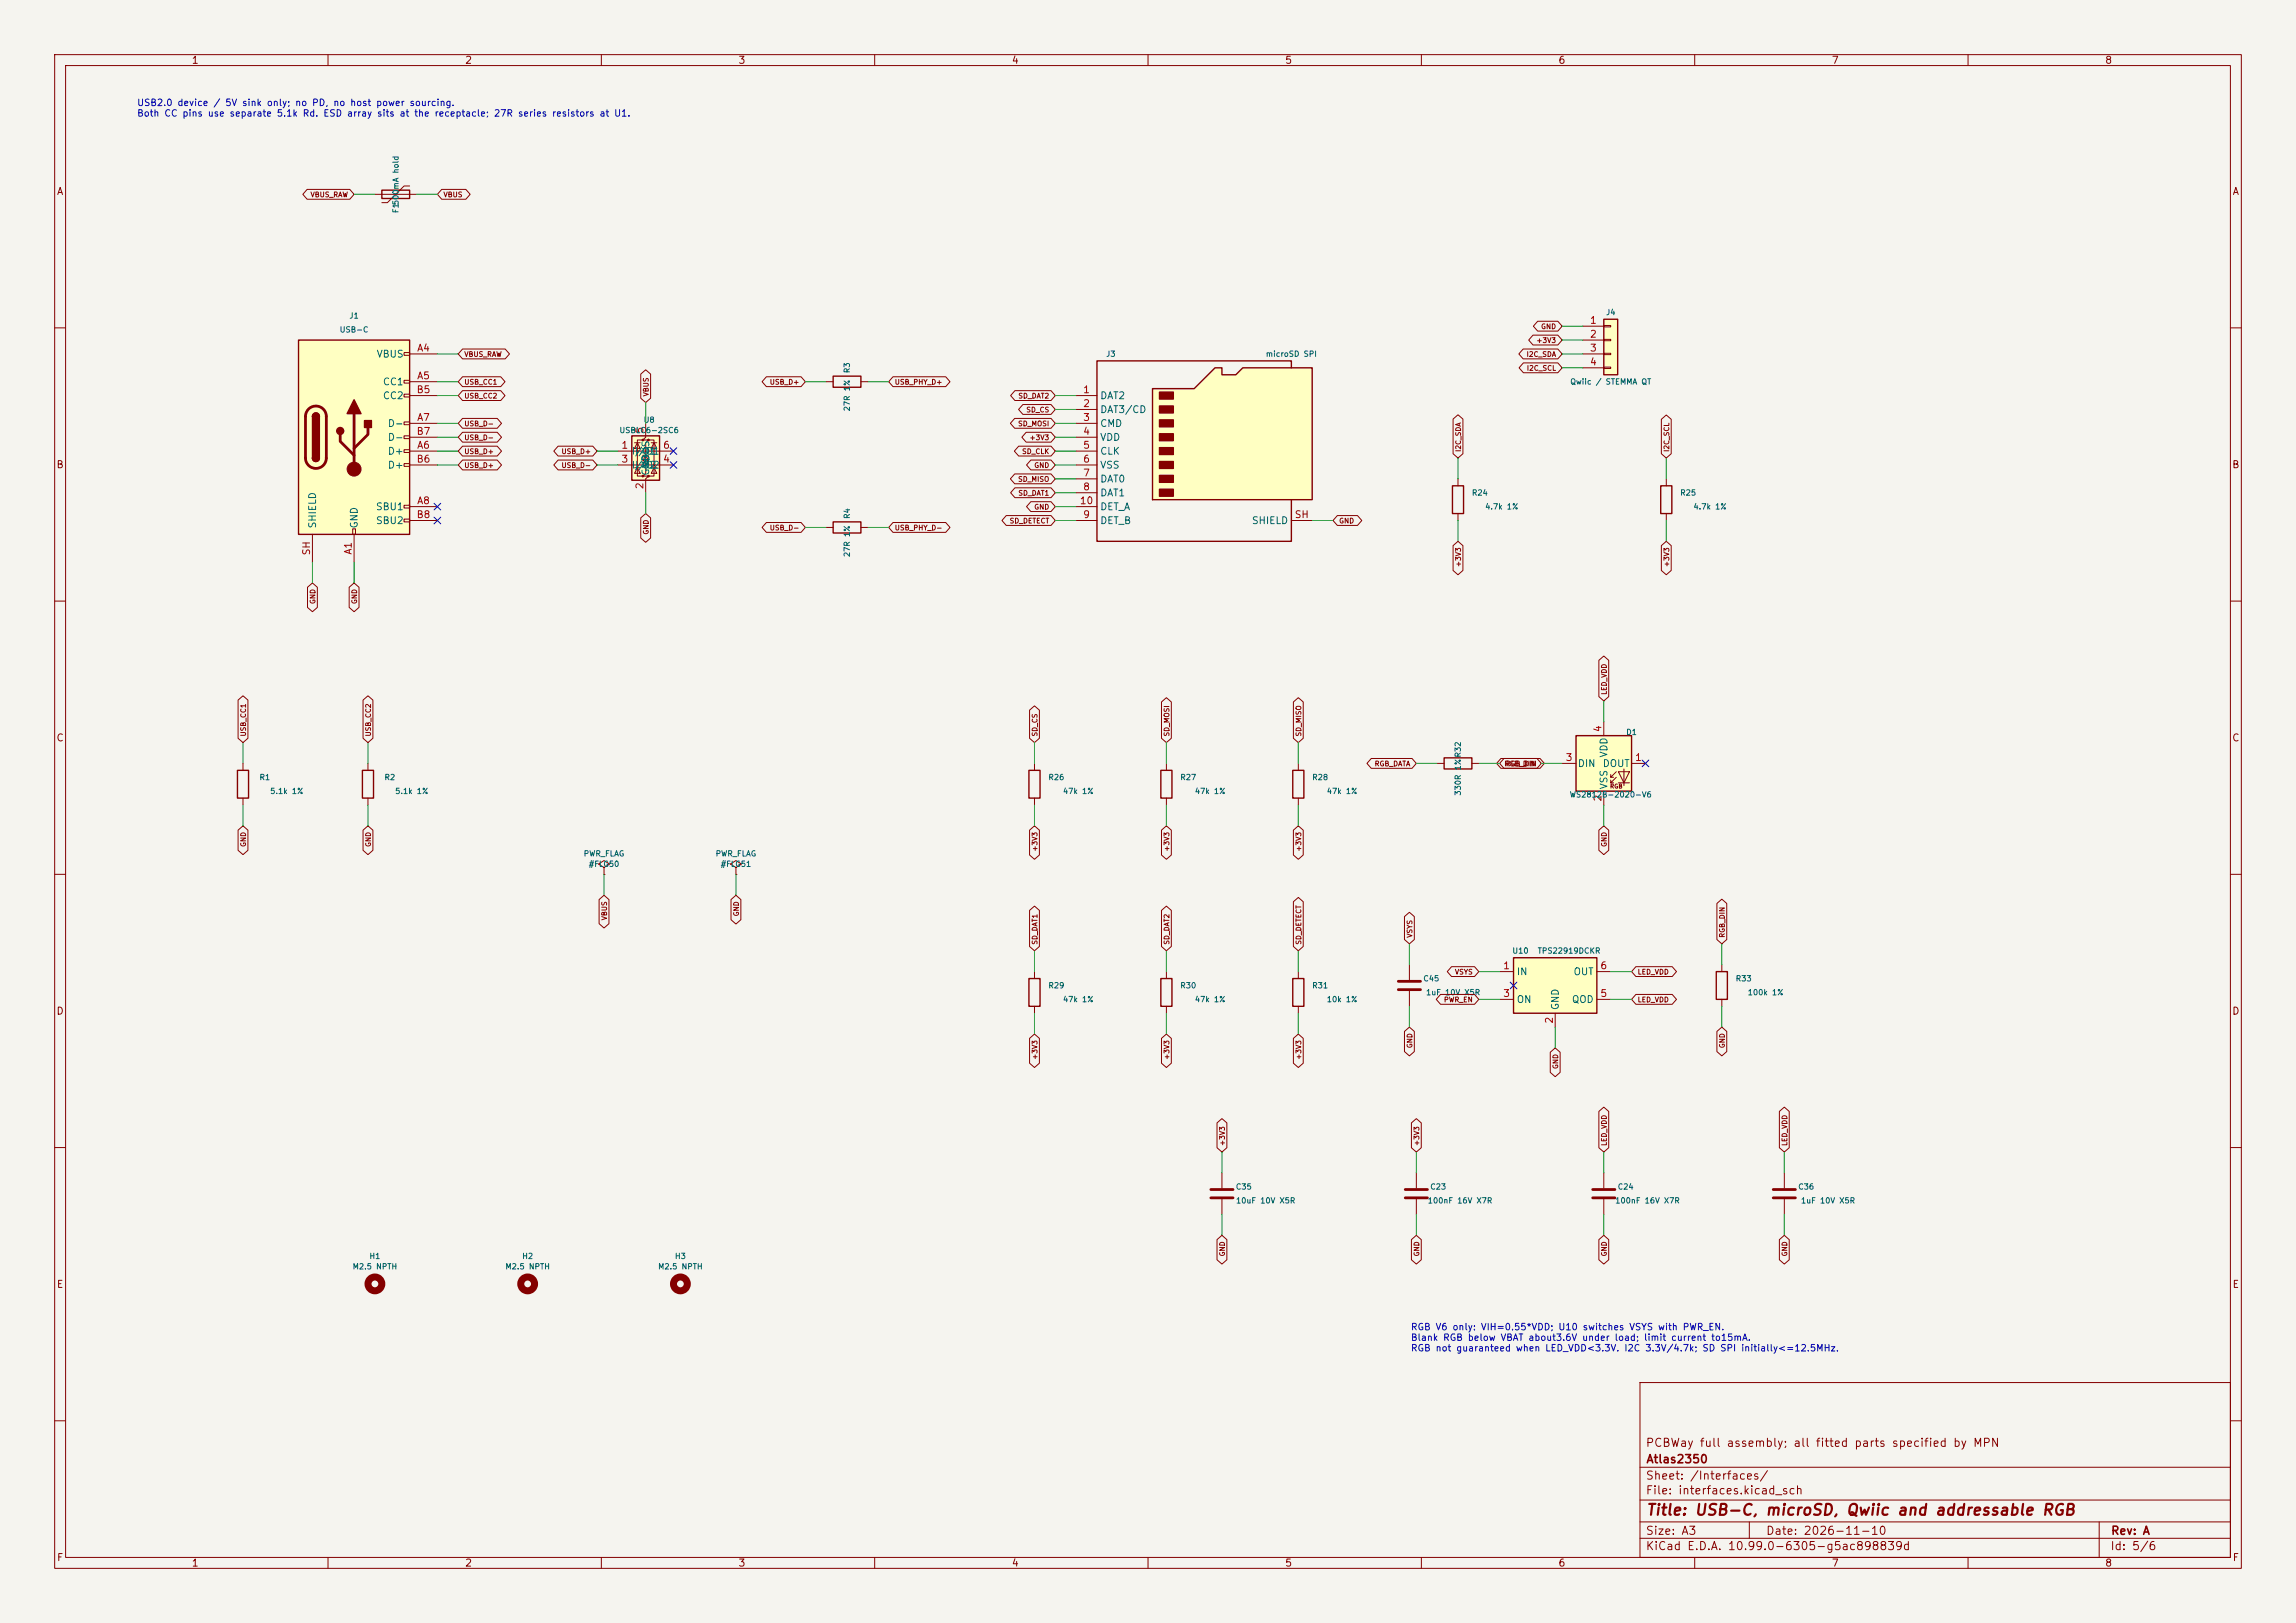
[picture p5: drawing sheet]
<svg xmlns="http://www.w3.org/2000/svg" width="420mm" height="297mm" viewBox="0 0 420 297" stroke-linecap="round" stroke-linejoin="round" font-family="sans-serif">
<defs><g id="words">
<text font-size="2" fill="#840000" x="301" y="277.8">Title: USB-C, microSD, Qwiic and addressable RGB</text>
<g font-size="1.5" fill="#840000">
<text x="300.9" y="265.1">PCBWay full assembly; all fitted parts specified by MPN</text>
<text x="301" y="268.1">Atlas2350</text>
<text x="300.9" y="273.8">File: interfaces.kicad_sch</text>
<text x="300.9" y="271.1">Sheet: /Interfaces/</text>
<text x="300.9" y="281.2">Size: A3</text>
<text x="322.9" y="281.2">Date: 2026-11-10</text>
<text x="386" y="281.2">Rev: A</text>
<text x="300.9" y="284">KiCad E.D.A. 10.99.0-6305-g5ac898839d</text>
<text x="385.9" y="284">Id: 5/6</text>
</g>
<g font-size="1.3" fill="#840000">
<text x="35" y="12">1</text>
<text x="85" y="12">2</text>
<text x="135" y="12">3</text>
<text x="185" y="12">4</text>
<text x="235" y="12">5</text>
<text x="285" y="12">6</text>
<text x="335" y="12">7</text>
<text x="385" y="12">8</text>
<text x="10.3" y="36">A</text>
<text x="408.3" y="36">A</text>
<text x="10.2" y="86">B</text>
<text x="408.2" y="86">B</text>
<text x="10.2" y="136">C</text>
<text x="408.2" y="136">C</text>
<text x="10.2" y="186">D</text>
<text x="408.2" y="186">D</text>
<text x="10.3" y="236">E</text>
<text x="408.3" y="236">E</text>
<text x="10.3" y="286">F</text>
<text x="35" y="287">1</text>
<text x="85" y="287">2</text>
<text x="135" y="287">3</text>
<text x="185" y="287">4</text>
<text x="235" y="287">5</text>
<text x="285" y="287">6</text>
<text x="335" y="287">7</text>
<text x="385" y="287">8</text>
<text x="408.3" y="286">F</text>
</g>
<g font-size="1.3" fill="#a90000">
<text x="290.7" y="59.6">1</text>
<text x="76.2" y="64.6">A4</text>
<text x="290.7" y="62.1">2</text>
<text x="290.7" y="64.6">3</text>
<text x="76.2" y="69.7">A5</text>
<text x="290.7" y="67.2">4</text>
<text x="76.1" y="72.3">B5</text>
<text x="76.2" y="77.3">A7</text>
<text x="198" y="72.3">1</text>
<text x="198" y="74.8">2</text>
<text x="198" y="77.3">3</text>
<text x="76.1" y="79.9">B7</text>
<text x="76.2" y="82.4">A6</text>
<text x="113.6" y="82.4">1</text>
<text x="118" y="79.5" transform="rotate(-90 118 79.5)">5</text>
<text x="121.2" y="82.4">6</text>
<text x="198" y="79.9">4</text>
<text x="198" y="82.4">5</text>
<text x="76.1" y="85">B6</text>
<text x="113.6" y="85">3</text>
<text x="118" y="89.6" transform="rotate(-90 118 89.6)">2</text>
<text x="121.2" y="85">4</text>
<text x="198" y="85">6</text>
<text x="198" y="87.5">7</text>
<text x="76.1" y="95.1">B8</text>
<text x="76.2" y="92.6">A8</text>
<text x="197.4" y="92.6">10</text>
<text x="198" y="90">8</text>
<text x="198" y="95.1">9</text>
<text x="236.7" y="95.1">SH</text>
<text x="57" y="101.7" transform="rotate(-90 57 101.7)">SH</text>
<text x="64.6" y="101.6" transform="rotate(-90 64.6 101.6)">A1</text>
<text x="293.2" y="134.1" transform="rotate(-90 293.2 134.1)">4</text>
<text x="286.3" y="139.6">3</text>
<text x="299" y="139.6">1</text>
<text x="293.2" y="146.8" transform="rotate(-90 293.2 146.8)">2</text>
<text x="274.9" y="177.7">1</text>
<text x="292.6" y="177.7">6</text>
<text x="274.9" y="182.7">3</text>
<text x="292.6" y="182.7">5</text>
<text x="284.3" y="187.4" transform="rotate(-90 284.3 187.4)">2</text>
</g>
<g font-size="1.3" fill="#006464">
<text x="68.8" y="65.7">VBUS</text>
<text x="69.9" y="70.8">CC1</text>
<text x="69.9" y="73.4">CC2</text>
<text x="201.1" y="73.4">DAT2</text>
<text x="201.1" y="75.9">DAT3/CD</text>
<text x="70.8" y="83.5">D+</text>
<text x="70.8" y="78.4">D-</text>
<text x="70.8" y="81">D-</text>
<text x="115.4" y="83.5">I/O1</text>
<text x="116.1" y="83.5">I/O1</text>
<text x="201.1" y="78.4">CMD</text>
<text x="201.1" y="81">VDD</text>
<text x="201.1" y="83.5">CLK</text>
<text x="70.8" y="86.1">D+</text>
<text x="116.1" y="86.1">I/O2</text>
<text x="119.1" y="87.1" transform="rotate(-90 119.1 87.1)">GND</text>
<text x="119.1" y="85.6" transform="rotate(-90 119.1 85.6)">VBUS</text>
<text x="201.1" y="86.1">VSS</text>
<text x="201.1" y="88.6">DAT0</text>
<text x="68.7" y="93.7">SBU1</text>
<text x="201.1" y="91.1">DAT1</text>
<text x="201.1" y="93.7">DET_A</text>
<text x="58.1" y="96.8" transform="rotate(-90 58.1 96.8)">SHIELD</text>
<text x="65.7" y="96.8" transform="rotate(-90 65.7 96.8)">GND</text>
<text x="68.7" y="96.2">SBU2</text>
<text x="201.1" y="96.2">DET_B</text>
<text x="228.9" y="96.2">SHIELD</text>
<text x="288.5" y="140.7">DIN</text>
<text x="293.1" y="140.7">DOUT</text>
<text x="294.3" y="138.7" transform="rotate(-90 294.3 138.7)">VDD</text>
<text x="294.3" y="144.6" transform="rotate(-90 294.3 144.6)">VSS</text>
<text x="277.3" y="178.8">IN</text>
<text x="287.7" y="178.8">OUT</text>
<text x="277.3" y="183.8">ON</text>
<text x="285.4" y="184.9" transform="rotate(-90 285.4 184.9)">GND</text>
<text x="287.4" y="183.8">QOD</text>
</g>
<g font-size="1.2" fill="#0000c2">
<text x="25" y="19.7">USB2.0 device / 5V sink only; no PD, no host power sourcing.</text>
<text x="25" y="21.6">Both CC pins use separate 5.1k Rd. ESD array sits at the receptacle; 27R series resistors at U1.</text>
<text x="258" y="243.7">RGB V6 only: VIH=0.55*VDD; U10 switches VSYS with PWR_EN.</text>
<text x="258" y="245.7">Blank RGB below VBAT about3.6V under load; limit current to15mA.</text>
<text x="258" y="247.6">RGB not guaranteed when LED_VDD&lt;3.3V. I2C 3.3V/4.7k; SD SPI initially&lt;=12.5MHz.</text>
</g>
<g font-size="1" fill="#006464">
<text x="73.1" y="39.1" transform="rotate(-90 73.1 39.1)">F1</text>
<text x="73.1" y="37.6" transform="rotate(-90 73.1 37.6)">500mA hold</text>
<text x="63.8" y="58.5">J1</text>
<text x="293.7" y="57.9">J4</text>
<text x="62.1" y="61.1">USB-C</text>
<text x="202.2" y="65.5">J3</text>
<text x="231.5" y="65.5">microSD SPI</text>
<text x="155.7" y="68.4" transform="rotate(-90 155.7 68.4)">R3</text>
<text x="287.1" y="70.6">Qwiic / STEMMA QT</text>
<text x="117.6" y="77.6">U8</text>
<text x="155.7" y="75.4" transform="rotate(-90 155.7 75.4)">27R 1%</text>
<text x="113.2" y="79.5">USBLC6-2SC6</text>
<text x="155.7" y="95.1" transform="rotate(-90 155.7 95.1)">R4</text>
<text x="269.1" y="90.9">R24</text>
<text x="271.6" y="93.5">4.7k 1%</text>
<text x="307.2" y="90.9">R25</text>
<text x="309.7" y="93.5">4.7k 1%</text>
<text x="155.7" y="102" transform="rotate(-90 155.7 102)">27R 1%</text>
<text x="297.4" y="134.7">D1</text>
<text x="47.4" y="143">R1</text>
<text x="70.2" y="143">R2</text>
<text x="191.7" y="143">R26</text>
<text x="215.8" y="143">R27</text>
<text x="239.9" y="143">R28</text>
<text x="49.3" y="145.5">5.1k 1%</text>
<text x="72.2" y="145.5">5.1k 1%</text>
<text x="194.3" y="145.5">47k 1%</text>
<text x="218.5" y="145.5">47k 1%</text>
<text x="242.6" y="145.5">47k 1%</text>
<text x="267.5" y="145.7" transform="rotate(-90 267.5 145.7)">330R 1%R32</text>
<text x="287" y="146.2">WS2812B-2020-V6</text>
<text x="106.7" y="157">PWR_FLAG</text>
<text x="107.6" y="158.9">#FLG50</text>
<text x="130.8" y="157">PWR_FLAG</text>
<text x="131.7" y="158.9">#FLG51</text>
<text x="260.3" y="179.8">C45</text>
<text x="276.6" y="174.7">U10</text>
<text x="281.2" y="174.7">TPS22919DCKR</text>
<text x="317.4" y="179.8">R33</text>
<text x="191.7" y="181.1">R29</text>
<text x="194.3" y="183.6">47k 1%</text>
<text x="215.8" y="181.1">R30</text>
<text x="218.5" y="183.6">47k 1%</text>
<text x="239.9" y="181.1">R31</text>
<text x="242.6" y="183.6">10k 1%</text>
<text x="260.8" y="182.4">1uF 10V X5R</text>
<text x="319.6" y="182.4">100k 1%</text>
<text x="226" y="217.9">C35</text>
<text x="226" y="220.5">10uF 10V X5R</text>
<text x="261.1" y="220.5">100nF 16V X7R</text>
<text x="261.5" y="217.9">C23</text>
<text x="295.4" y="220.5">100nF 16V X7R</text>
<text x="295.8" y="217.9">C24</text>
<text x="328.8" y="217.9">C36</text>
<text x="329.3" y="220.5">1uF 10V X5R</text>
<text x="64.4" y="232.5">M2.5 NPTH</text>
<text x="67.5" y="230.6">H1</text>
<text x="92.3" y="232.5">M2.5 NPTH</text>
<text x="95.4" y="230.6">H2</text>
<text x="120.3" y="232.5">M2.5 NPTH</text>
<text x="123.4" y="230.6">H3</text>
</g>
<g font-size=".9" fill="#840000">
<text x="56.7" y="36.3">VBUS_RAW</text>
<text x="81" y="36.3">VBUS</text>
<text x="84.8" y="65.5">VBUS_RAW</text>
<text x="279.1" y="65.5">I2C_SDA</text>
<text x="280.9" y="63">+3V3</text>
<text x="281.8" y="60.4">GND</text>
<text x="84.8" y="70.6">USB_CC1</text>
<text x="140.7" y="70.6">USB_D+</text>
<text x="163.6" y="70.6">USB_PHY_D+</text>
<text x="279.2" y="68.1">I2C_SCL</text>
<text x="84.8" y="73.1">USB_CC2</text>
<text x="118.9" y="72.6" transform="rotate(-90 118.9 72.6)">VBUS</text>
<text x="186.2" y="73.1">SD_DAT2</text>
<text x="187.6" y="75.7">SD_CS</text>
<text x="84.8" y="78.2">USB_D-</text>
<text x="84.8" y="80.8">USB_D-</text>
<text x="84.8" y="83.3">USB_D+</text>
<text x="102.6" y="83.3">USB_D+</text>
<text x="186.1" y="78.2">SD_MOSI</text>
<text x="186.9" y="83.3">SD_CLK</text>
<text x="188.2" y="80.8">+3V3</text>
<text x="267.4" y="82.8" transform="rotate(-90 267.4 82.8)">I2C_SDA</text>
<text x="305.5" y="82.8" transform="rotate(-90 305.5 82.8)">I2C_SCL</text>
<text x="84.8" y="85.8">USB_D+</text>
<text x="102.6" y="85.8">USB_D-</text>
<text x="186.1" y="88.4">SD_MISO</text>
<text x="189.1" y="85.8">GND</text>
<text x="184.6" y="96">SD_DETECT</text>
<text x="186.2" y="90.9">SD_DAT1</text>
<text x="189.1" y="93.5">GND</text>
<text x="244.9" y="96">GND</text>
<text x="118.9" y="97.9" transform="rotate(-90 118.9 97.9)">GND</text>
<text x="140.7" y="97.3">USB_D-</text>
<text x="163.6" y="97.3">USB_PHY_D-</text>
<text x="267.4" y="103.9" transform="rotate(-90 267.4 103.9)">+3V3</text>
<text x="305.5" y="103.9" transform="rotate(-90 305.5 103.9)">+3V3</text>
<text x="57.9" y="110.6" transform="rotate(-90 57.9 110.6)">GND</text>
<text x="65.5" y="110.6" transform="rotate(-90 65.5 110.6)">GND</text>
<text x="294.1" y="127.2" transform="rotate(-90 294.1 127.2)">LED_VDD</text>
<text x="45.2" y="134.9" transform="rotate(-90 45.2 134.9)">USB_CC1</text>
<text x="68.1" y="134.9" transform="rotate(-90 68.1 134.9)">USB_CC2</text>
<text x="190" y="134.9" transform="rotate(-90 190 134.9)">SD_CS</text>
<text x="214.1" y="134.9" transform="rotate(-90 214.1 134.9)">SD_MOSI</text>
<text x="238.2" y="134.9" transform="rotate(-90 238.2 134.9)">SD_MISO</text>
<text x="251.4" y="140.4">RGB_DATA</text>
<text x="275.1" y="140.4">RGB_DIN</text>
<text x="45.2" y="155.1" transform="rotate(-90 45.2 155.1)">GND</text>
<text x="68.1" y="155.1" transform="rotate(-90 68.1 155.1)">GND</text>
<text x="190" y="155.9" transform="rotate(-90 190 155.9)">+3V3</text>
<text x="214.1" y="155.9" transform="rotate(-90 214.1 155.9)">+3V3</text>
<text x="238.2" y="155.9" transform="rotate(-90 238.2 155.9)">+3V3</text>
<text x="294.1" y="155.1" transform="rotate(-90 294.1 155.1)">GND</text>
<text x="135.4" y="167.8" transform="rotate(-90 135.4 167.8)">GND</text>
<text x="111.2" y="168.5" transform="rotate(-90 111.2 168.5)">VBUS</text>
<text x="190" y="173" transform="rotate(-90 190 173)">SD_DAT1</text>
<text x="214.1" y="173" transform="rotate(-90 214.1 173)">SD_DAT2</text>
<text x="238.2" y="173" transform="rotate(-90 238.2 173)">SD_DETECT</text>
<text x="258.6" y="171.7" transform="rotate(-90 258.6 171.7)">VSYS</text>
<text x="315.7" y="171.7" transform="rotate(-90 315.7 171.7)">RGB_DIN</text>
<text x="266.1" y="178.5">VSYS</text>
<text x="299.5" y="178.5">LED_VDD</text>
<text x="264" y="183.6">PWR_EN</text>
<text x="299.5" y="183.6">LED_VDD</text>
<text x="258.6" y="191.9" transform="rotate(-90 258.6 191.9)">GND</text>
<text x="315.7" y="191.9" transform="rotate(-90 315.7 191.9)">GND</text>
<text x="190" y="194" transform="rotate(-90 190 194)">+3V3</text>
<text x="214.1" y="194" transform="rotate(-90 214.1 194)">+3V3</text>
<text x="238.2" y="194" transform="rotate(-90 238.2 194)">+3V3</text>
<text x="285.2" y="195.7" transform="rotate(-90 285.2 195.7)">GND</text>
<text x="224.3" y="209.8" transform="rotate(-90 224.3 209.8)">+3V3</text>
<text x="259.8" y="209.8" transform="rotate(-90 259.8 209.8)">+3V3</text>
<text x="294.1" y="209.8" transform="rotate(-90 294.1 209.8)">LED_VDD</text>
<text x="327.1" y="209.8" transform="rotate(-90 327.1 209.8)">LED_VDD</text>
<text x="224.3" y="230" transform="rotate(-90 224.3 230)">GND</text>
<text x="259.8" y="230" transform="rotate(-90 259.8 230)">GND</text>
<text x="294.1" y="230" transform="rotate(-90 294.1 230)">GND</text>
<text x="327.1" y="230" transform="rotate(-90 327.1 230)">GND</text>
</g>
<text font-size=".8" fill="#840000" x="294.4" y="144.5">RGB</text>
</g></defs>
<path d="M0 0h420v297h-420z" fill="#f5f4ef" stroke="#f5f4ef" stroke-width=".18"/>
<g fill="none" stroke="#840000" stroke-width=".18">
<path d="M10 10h400v277h-400zM12 12h396v273h-396zM60 10v2M110 10v2M160 10v2M210 10v2M260 10v2M310 10v2M360 10v2M10 60h2M408 60h2M10 110h2"/>
<path d="M408 110h2M10 160h2M408 160h2M10 210h2M408 210h2M300 253h108v32h-108zM10 260h2M300 278.5h108M300 274.5h108M300 268.5h108M320 278.5v3M384 278.5v6.5"/>
<path d="M408 260h2M60 285v2M110 285v2M160 285v2M210 285v2M260 285v2M300 281.5h108M310 285v2M360 285v2"/>
</g>
<path d="M54.6 62.2h20.3v35.6h-20.3z" fill="#ffffc2"/>
<path d="M54.6 62.2h20.3v35.6h-20.3zM57.1 76.2a.64 .64 0 0 1 .7-.6 .64 .64 0 0 1 .6 .6M57.1 83.8a.64 .64 0 0 0 .7 .7 .64 .64 0 0 0 .6-.7M212.3 179.1h2.1v5.1h-2.1z" fill="none" stroke="#840000" stroke-width=".25"/>
<path d="M56.4 74.9a1.9 1.9 0 0 1 2.1-.5 1.9 1.9 0 0 1 1.2 1.8v7.6a1.91 1.91 0 0 1-1.9 1.9 1.91 1.91 0 0 1-1.9-1.9v-7.7l.2-.7zM62.2 79.5v1.3l2.6 2.5M64.8 75.7v10.2M67.3 78.2v1.3l-2.5 2.5M255.8 179.6h4M255.8 181.1h4" fill="none" stroke="#840000" stroke-width=".51"/>
<g fill="#840000" stroke="#840000" stroke-width=".25">
<path d="M57.1 76.2h1.3v7.6h-1.3z"/>
<path d="M57.3 75.8a.64 .64 0 0 1 .7-.2 .64 .64 0 0 1 .4 .6h-1.3z"/>
<path d="M57.1 83.8h1.3a.64 .64 0 0 1-.6 .7 .64 .64 0 0 1-.7-.7z"/>
<path d="M64.8 73.2l1.2 2.5h-2.5z"/>
<path d="M66.7 77h1.2v1.2h-1.2z"/>
<circle cx="62.2" cy="78.9" r=".63"/>
</g>
<g fill="none" stroke="#840000" stroke-width=".18">
<path d="M73.9 64.5h1v.5h-1zM73.9 69.6h1v.5h-1zM73.9 72.1h1v.5h-1zM73.9 77.2h1v.5h-1zM73.9 79.8h1v.5h-1zM74.9 64.8h5.1M74.9 69.9h5.1M74.9 77.5h5.1M74.9 72.4h5.1M57.1 97.8v5.1M64.5 96.8h.5v1h-.5zM64.8 97.8v5.1"/>
<path d="M73.9 82.3h1v.5h-1zM73.9 84.8h1v.5h-1zM73.9 92.5h1v.5h-1zM73.9 95h1v.5h-1zM74.9 82.6h5.1M74.9 92.7h5.1M74.9 85.1h5.1M74.9 80h5.1M74.9 95.3h5.1M213.4 177.8v1.3M257.8 176.5v2.8M213.4 184.2v1.2"/>
<path d="M257.8 181.4v2.8"/>
</g>
<circle cx="64.8" cy="85.9" r="1.27" fill="#840000" stroke="#840000" stroke-width=".18"/>
<path d="M276.9 175.3h15.2v10.1h-15.2z" fill="#ffffc2"/>
<path d="M265.7 88.9h2v5.1h-2zM236.5 179.1h2v5.1h-2zM276.9 175.3h15.2v10.1h-15.2zM313.9 177.8h2.1v5.1h-2.1z" fill="none" stroke="#840000" stroke-width=".25"/>
<g fill="none" stroke="#840000" stroke-width=".18">
<path d="M266.7 87.6v1.3M266.7 94v1.3M237.5 177.8v1.3M274.3 177.8h2.6M292.1 177.8h2.5M315 176.5v1.3M237.5 184.2v1.2M274.3 182.9h2.6M284.5 185.4v2.6M292.1 182.9h2.5M315 182.9v1.3M223.5 214.6v2.8"/>
<path d="M223.5 219.5v2.7M293.4 214.6v2.8M293.4 219.5v2.7"/>
</g>
<path d="M221.5 217.7h4.1M221.5 219.2h4.1M291.3 217.7h4.1M291.3 219.2h4.1" fill="none" stroke="#840000" stroke-width=".51"/>
<path d="M288.3 134.6h10.1v10.2h-10.1z" fill="#ffffc2"/>
<g fill="none" stroke="#840000" stroke-width=".18">
<path d="M304.8 87.6v1.3M304.8 94v1.3M285.7 139.7h2.6M293.4 132.1v2.5M298.4 139.7h2.6M293.4 144.8v2.5M294.6 142.2h.5M294.6 143.3h.5M295.7 141.2l-1.1 1v-.5M295.7 142.2l-1.1 1.1v-.6M296 141.2h2.1l-1 2.1zM296 143.3h2.1"/>
<path d="M297.1 140.7v3.1"/>
</g>
<path d="M303.8 88.9h2v5.1h-2zM288.3 134.6h10.1v10.2h-10.1z" fill="none" stroke="#840000" stroke-width=".25"/>
<path d="M210.8 71.1h7.6l3.8-3.8h1.3v1.3h2.6l1.2-1.3h12.7v24.1h-29.2z" fill="#ffffc2"/>
<path d="M152.4 68.8h5.1v2.1h-5.1zM210.8 71.1h7.6l3.8-3.8h1.3v1.3h2.6l1.2-1.3h12.7v24.1h-29.2zM236.2 67.3v-1.3h-35.5v33.1h35.5v-7.7M264.2 138.7h5v2h-5zM43.4 141h2.1v5.1h-2.1zM188.2 141h2v5.1h-2zM212.3 141h2.1v5.1h-2.1zM236.5 141h2v5.1h-2zM188.2 179.1h2v5.1h-2z" fill="none" stroke="#840000" stroke-width=".25"/>
<g fill="#840000" stroke="#840000" stroke-width=".25">
<path d="M212.1 71.8h2.5v1.2h-2.5z"/>
<path d="M212.1 74.3h2.5v1.3h-2.5z"/>
<path d="M212.1 76.8h2.5v1.3h-2.5z"/>
<path d="M212.1 79.4h2.5v1.2h-2.5z"/>
<path d="M212.1 81.9h2.5v1.3h-2.5z"/>
<path d="M212.1 84.5h2.5v1.2h-2.5z"/>
<path d="M212.1 87h2.5v1.3h-2.5z"/>
<path d="M212.1 89.5h2.5v1.3h-2.5z"/>
</g>
<g fill="none" stroke="#840000" stroke-width=".18">
<path d="M151.1 69.9h1.3M157.5 69.9h1.2M196.8 72.4h3.9M196.8 74.9h3.9M196.8 77.5h3.9M196.8 80h3.9M196.8 82.6h3.9M196.8 85.1h3.9M196.8 87.6h3.9M196.8 90.2h3.9M196.8 95.3h3.9M196.8 92.7h3.9"/>
<path d="M236.2 95.3h3.8M44.4 139.7v1.3M189.2 139.7v1.3M213.4 139.7v1.3M237.5 139.7v1.3M262.9 139.7h1.3M269.2 139.7h1.3M44.4 146.1v1.2M189.2 146.1v1.2M213.4 146.1v1.2M237.5 146.1v1.2M189.2 177.8v1.3"/>
<path d="M189.2 184.2v1.2M326.4 214.6v2.8M326.4 219.5v2.7"/>
</g>
<path d="M324.4 217.7h4M324.4 219.2h4" fill="none" stroke="#840000" stroke-width=".51"/>
<path d="M115.6 79.8h5v8.1h-5z" fill="#ffffc2"/>
<path d="M115.6 79.8h5v8.1h-5z" fill="none" stroke="#840000" stroke-width=".25"/>
<path d="M115.6 82.6h5M115.6 85.1h5M116.1 85.6h1M116.6 81l.5 1h-1z" fill="none" stroke="#840000" stroke-width=".18"/>
<circle cx="116.6" cy="82.5" r=".25" fill="#840000"/>
<path d="M116.1 81h1M116.6 85.6l.5 1h-1z" fill="none" stroke="#840000" stroke-width=".18"/>
<circle cx="117.6" cy="80.5" r=".25" fill="#840000"/>
<path d="M117.6 80.5h-1v6.6h1M118.6 83.3h-1v.4" fill="none" stroke="#840000" stroke-width=".18"/>
<circle cx="117.6" cy="87.1" r=".25" fill="#840000"/>
<path d="M118.1 80l-.5 .5h1l-.5 .5v5.6l-.5 .5h1l-.5 .5" fill="none" stroke="#840000" stroke-width=".18"/>
<circle cx="118.6" cy="80.5" r=".25" fill="#840000"/>
<path d="M118.1 83.3l.5 1h-1zM118.6 80.5h1v6.6h-1" fill="none" stroke="#840000" stroke-width=".18"/>
<circle cx="118.6" cy="87.1" r=".25" fill="#840000"/>
<path d="M119.1 81h1M119.1 85.6h1" fill="none" stroke="#840000" stroke-width=".18"/>
<circle cx="119.6" cy="85.1" r=".25" fill="#840000"/>
<g fill="none" stroke="#840000" stroke-width=".18">
<path d="M68.6 35.6h7.6M74.9 34h-1l-3 3.1h-1.1M118.1 77.5v2.5M113 82.6h2.6M113 85.1h2.6M118.1 87.6v2.6M119.6 81l.5 1h-1zM119.6 85.6l.5 1h-1zM120.6 82.6h2.6M120.6 85.1h2.6M151.1 96.5h1.3M157.5 96.5h1.2"/>
<path d="M67.3 139.7v1.3M67.3 146.1v1.2"/>
</g>
<path d="M69.8 34.8h5.1v1.5h-5.1zM152.4 95.5h5.1v2h-5.1zM66.3 141h2v5.1h-2z" fill="none" stroke="#840000" stroke-width=".25"/>
<g fill="none" stroke="#840000" stroke-width="1.3">
<circle cx="68.6" cy="234.9" r="1.27"/>
<circle cx="124.5" cy="234.9" r="1.27"/>
</g>
<path d="M293.4 58.4h2.5v10.2h-2.5z" fill="#ffffc2"/>
<path d="M293.4 58.4h2.5v10.2h-2.5z" fill="none" stroke="#840000" stroke-width=".25"/>
<g fill="none" stroke="#840000" stroke-width=".18">
<path d="M56.2 34.7h7.8l.8 .9-.8 .9h-7.8l-.8-.9zM80.8 34.7h4.4l.8 .9-.8 .9h-4.4l-.8-.9zM281.3 58.8h3.7l.7 .9-.7 .9h-3.7l-.8-.9zM289.6 59.7h3.8M293.4 59.6h1.2v.2h-1.2zM84.6 76.6h6.4l.7 .9-.7 .9h-6.4l-.8-.9zM84.6 68.9h7l.8 1-.8 .9h-7l-.8-.9zM84.6 71.5h7l.8 .9-.8 .9h-7l-.8-.9zM84.6 63.9h7.8l.8 .9-.8 .9h-7.8l-.8-.9zM84.6 79.1h6.4l.7 .9-.7 .9h-6.4l-.8-.9zM117.2 68.5l.9-.8 .9 .8v4.4l-.9 .8-.9-.8zM140.2 68.9h6.3l.8 1-.8 .9h-6.3l-.8-.9z"/>
<path d="M163.3 68.9h9.7l.8 1-.8 .9h-9.7l-.7-.9zM185.6 76.6h6.7l.7 .9-.7 .9h-6.7l-.8-.9zM185.7 71.5h6.6l.7 .9-.7 .9h-6.6l-.8-.9zM187.1 74h5.2l.7 .9-.7 .9h-5.2l-.8-.9zM187.7 79.1h4.6l.7 .9-.7 .9h-4.6l-.8-.9zM265.8 76.7l.9-.8 .9 .8v6.3l-.9 .8-.9-.8zM278.6 63.9h6.4l.7 .9-.7 .9h-6.4l-.8-.9zM278.7 66.4h6.3l.7 .9-.7 .9h-6.3l-.8-.9zM280.4 61.3h4.6l.7 .9-.7 .9h-4.6l-.8-.9zM289.6 62.2h3.8M289.6 64.8h3.8M289.6 67.3h3.8"/>
<path d="M293.4 62.1h1.2v.3h-1.2zM293.4 64.6h1.2v.3h-1.2zM293.4 67.2h1.2v.2h-1.2zM303.9 76.7l.9-.8 .9 .8v6.3l-.9 .8-.9-.8zM84.6 81.6h6.4l.7 1-.7 .9h-6.4l-.8-.9zM84.6 84.2h6.4l.7 .9-.7 .9h-6.4l-.8-.9zM102.1 81.6h6.3l.8 1-.8 .9h-6.3l-.8-.9zM102.1 84.2h6.3l.8 .9-.8 .9h-6.3l-.8-.9zM117.2 94.8l.9-.8 .9 .8v3.7l-.9 .7-.9-.7zM140.2 95.6h6.3l.8 .9-.8 .9h-6.3l-.8-.9zM163.3 95.6h9.7l.8 .9-.8 .9h-9.7l-.7-.9zM184.1 94.3h8.2l.7 1-.7 .9h-8.2l-.8-.9z"/>
<path d="M185.6 86.7h6.7l.7 .9-.7 .9h-6.7l-.8-.9zM185.7 89.3h6.6l.7 .9-.7 .9h-6.6l-.8-.9zM186.3 81.6h6l.7 1-.7 .9h-6l-.8-.9zM188.6 84.2h3.7l.7 .9-.7 .9h-3.7l-.8-.9zM188.6 91.8h3.7l.7 .9-.7 .9h-3.7l-.8-.9zM244.6 94.3h3.7l.8 1-.8 .9h-3.7l-.8-.9zM265.8 99.8l.9-.7 .9 .7v4.6l-.9 .8-.9-.8zM303.9 99.8l.9-.7 .9 .7v4.6l-.9 .8-.9-.8zM56.2 107.5l.9-.8 1 .8v3.7l-1 .7-.9-.7zM63.9 107.5l.9-.8 .9 .8v3.7l-.9 .7-.9-.7zM43.5 128.1l.9-.8 1 .8v7l-1 .8-.9-.8zM66.4 128.1l.9-.8 .9 .8v7l-.9 .8-.9-.8z"/>
<path d="M188.3 130l.9-.8 .9 .8v5.1l-.9 .8-.9-.8zM212.5 128.5l.9-.8 .9 .8v6.6l-.9 .8-.9-.8zM236.6 128.5l.9-.8 .9 .8v6.6l-.9 .8-.9-.8zM250.8 138.8h7.5l.8 .9-.8 .9h-7.5l-.8-.9zM274.5 138.8h6.7l.7 .9-.7 .9h-6.7l-.7-.9zM275.1 138.8h6.6l.8 .9-.8 .9h-6.6l-.8-.9zM292.5 120.8l.9-.8 .9 .8v6.7l-.9 .8-.9-.8zM43.5 151.9l.9-.8 1 .8v3.7l-1 .8-.9-.8zM66.4 151.9l.9-.8 .9 .8v3.7l-.9 .8-.9-.8zM110.5 158.8l1-.7-1-.6-1 .6 1 .7v1.2M134.6 158.8l1-.7-1-.6-1 .6 1 .7v1.2M188.3 151.9l.9-.8 .9 .8v4.6l-.9 .8-.9-.8z"/>
<path d="M212.5 151.9l.9-.8 .9 .8v4.6l-.9 .8-.9-.8zM236.6 151.9l.9-.8 .9 .8v4.6l-.9 .8-.9-.8zM292.5 151.9l.9-.8 .9 .8v3.7l-.9 .8-.9-.8zM109.6 164.6l.9-.8 .9 .8v4.4l-.9 .8-.9-.8zM110.5 160h.1M133.7 164.6l.9-.8 .9 .8v3.7l-.9 .8-.9-.8zM134.6 160h.1M188.3 166.6l.9-.8 .9 .8v6.6l-.9 .8-.9-.8zM212.5 166.6l.9-.8 .9 .8v6.6l-.9 .8-.9-.8zM236.6 165l.9-.8 .9 .8v8.2l-.9 .8-.9-.8zM256.9 167.7l.9-.8 .9 .8v4.2l-.9 .8-.9-.8zM265.5 176.9h4.2l.8 .9-.8 .9h-4.2l-.8-.9z"/>
<path d="M299.2 176.9h6.7l.8 .9-.8 .9h-6.7l-.8-.9zM314.1 165.3l.9-.8 .9 .8v6.6l-.9 .8-.9-.8zM188.3 190l.9-.8 .9 .8v4.6l-.9 .8-.9-.8zM212.5 190l.9-.8 .9 .8v4.6l-.9 .8-.9-.8zM236.6 190l.9-.8 .9 .8v4.6l-.9 .8-.9-.8zM256.9 188.7l.9-.7 .9 .7v3.7l-.9 .8-.9-.8zM263.5 182h6.2l.8 .9-.8 .9h-6.2l-.8-.9zM283.6 192.6l.9-.8 .9 .8v3.6l-.9 .8-.9-.8zM299.2 182h6.7l.8 .9-.8 .9h-6.7l-.8-.9zM314.1 188.7l.9-.7 .9 .7v3.7l-.9 .8-.9-.8zM222.6 205.5l.9-.8 .9 .8v4.5l-.9 .8-.9-.8zM258.2 205.5l.9-.8 .9 .8v4.5l-.9 .8-.9-.8z"/>
<path d="M259.1 214.6v2.8M259.1 219.5v2.7M292.5 203.4l.9-.8 .9 .8v6.6l-.9 .8-.9-.8zM325.5 203.4l.9-.8 .9 .8v6.6l-.9 .8-.9-.8zM222.6 226.8l.9-.7 .9 .7v3.7l-.9 .8-.9-.8zM258.2 226.8l.9-.7 .9 .7v3.7l-.9 .8-.9-.8zM292.5 226.8l.9-.7 .9 .7v3.7l-.9 .8-.9-.8zM325.5 226.8l.9-.7 .9 .7v3.7l-.9 .8-.9-.8z"/>
</g>
<path d="M257 217.7h4.1M257 219.2h4.1" fill="none" stroke="#840000" stroke-width=".51"/>
<circle cx="96.5" cy="234.9" r="1.27" fill="none" stroke="#840000" stroke-width="1.3"/>
<g fill="none" stroke="#009600" stroke-width=".18">
<path d="M64.8 35.6h3.8M76.2 35.6h3.8M285.7 59.7h3.9M80 69.9h3.8M80 64.8h3.8M80 72.4h3.8M80 77.5h3.8M118.1 73.7v3.8M147.3 69.9h3.8M158.7 69.9h3.9M193 72.4h3.8M193 74.9h3.8"/>
<path d="M193 77.5h3.8M285.7 67.3h3.9M285.7 64.8h3.9M285.7 62.2h3.9M80 85.1h3.8M80 82.6h3.8M80 80h3.8M109.2 85.1h3.8M109.2 82.6h3.8M118.1 90.2v3.8M147.3 96.5h3.8M158.7 96.5h3.9"/>
<path d="M193 85.1h3.8M193 82.6h3.8M193 80h3.8M193 87.6h3.8M193 90.2h3.8M193 92.7h3.8M193 95.3h3.8M240 95.3h3.8M266.7 83.8v3.8M266.7 95.3v3.8M304.8 83.8v3.8M304.8 95.3v3.8"/>
<path d="M57.1 102.9v3.8M64.8 102.9v3.8M44.4 135.9v3.8M67.3 135.9v3.8M189.2 135.9v3.8M213.4 135.9v3.8M237.5 135.9v3.8M259.1 139.7h3.8M270.5 139.7h3.8M281.9 139.7h3.8M293.4 128.3v3.8M44.4 147.3v3.8"/>
<path d="M67.3 147.3v3.8M189.2 147.3v3.8M213.4 147.3v3.8M237.5 147.3v3.8M293.4 147.3v3.8M110.5 160v3.8M134.6 160v3.8M189.2 174v3.8M213.4 174v3.8M237.5 174v3.8M257.8 172.7v3.8M270.5 177.8h3.8"/>
<path d="M294.6 177.8h3.8M315 172.7v3.8M189.2 185.4v3.8M213.4 185.4v3.8M237.5 185.4v3.8M257.8 184.2v3.8M270.5 182.9h3.8M284.5 188v3.8M294.6 182.9h3.8M315 184.2v3.8M223.5 210.8v3.8M259.1 210.8v3.8"/>
<path d="M293.4 210.8v3.8M326.4 210.8v3.8M223.5 222.2v3.9M259.1 222.2v3.9M293.4 222.2v3.9M326.4 222.2v3.9"/>
</g>
<path d="M79.4 94.6l1.2 1.3M79.4 92.1l1.2 1.2M80.6 94.6l-1.2 1.3M80.6 92.1l-1.2 1.2M122.6 84.5l1.2 1.2M122.6 81.9l1.2 1.3M123.8 84.5l-1.2 1.2M123.8 81.9l-1.2 1.3M300.4 139.1l1.2 1.2M301.6 139.1l-1.2 1.2M276.3 179.7l1.2 1.2M277.5 179.7l-1.2 1.2" fill="none" stroke="#000084" stroke-width=".18"/>
<use href="#words"/>
</svg>
